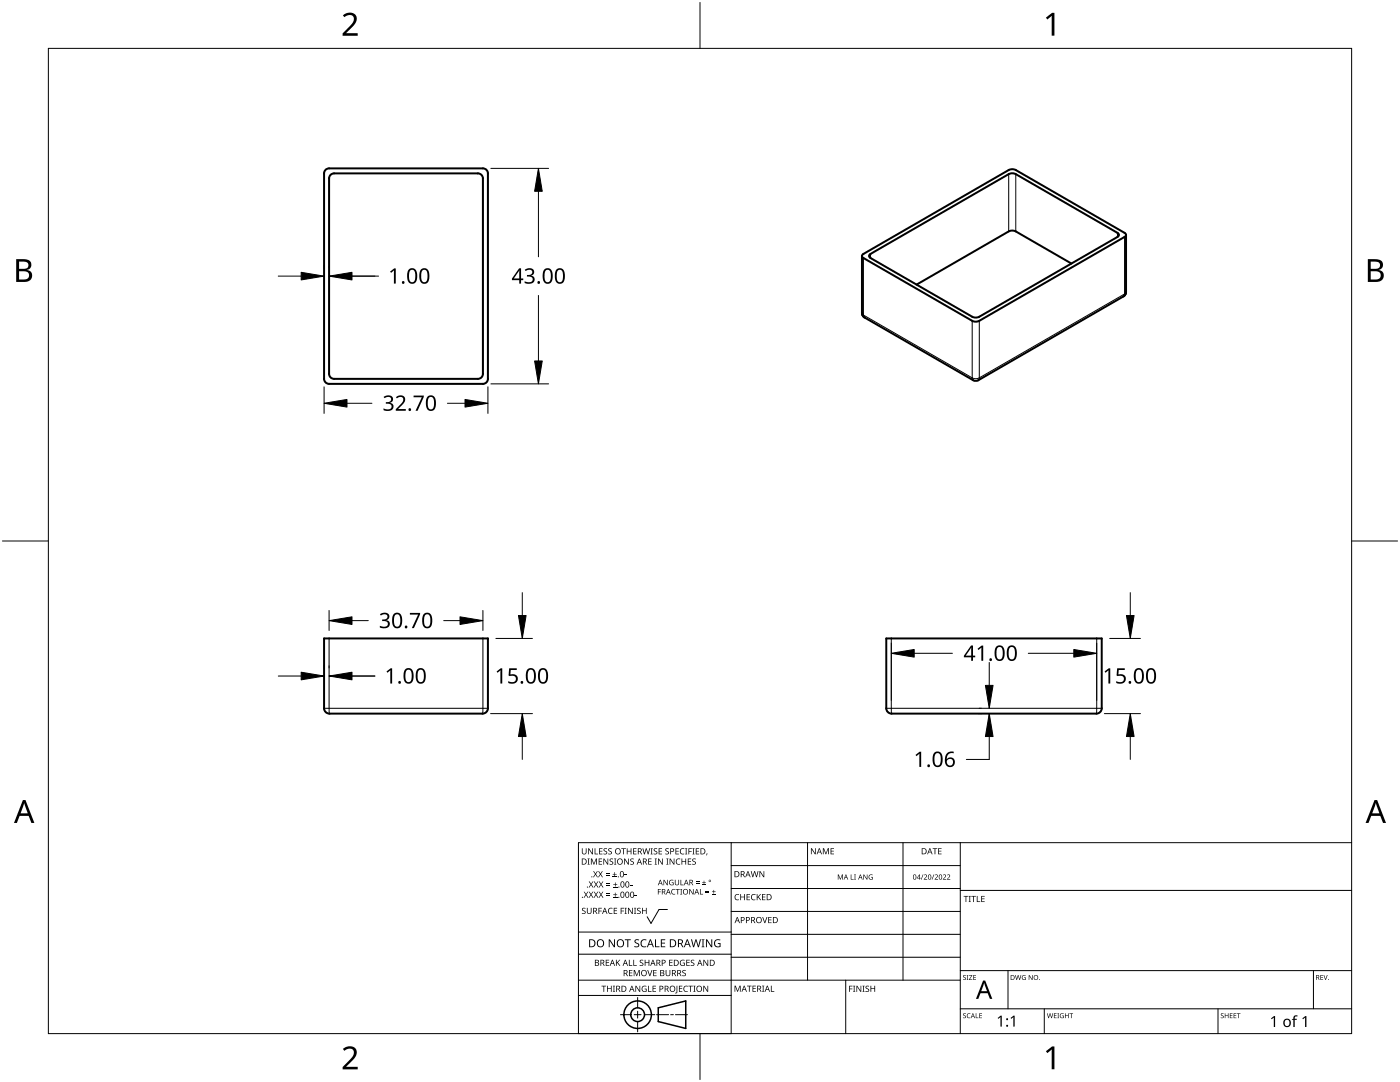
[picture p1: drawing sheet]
<svg xmlns="http://www.w3.org/2000/svg" width="279mm" height="216mm" viewBox="0 0 279 216" stroke-linecap="round" stroke-linejoin="round" font-family="sans-serif">
<path d="M65 33.9l.7-.3h30.7a1 1 0 0 1 1 1v41a1 1 0 0 1-1 1h-30.7a1 1 0 0 1-1-1v-41zM66 34.9l.7-.3h28.7a1 1 0 0 1 1 1v39a1 1 0 0 1-1 1h-28.7a1 1 0 0 1-1-1v-39zM172.2 50.8l29.1-16.9 .7-.1 .7 .1 21.7 12.6 .3 .4-.3 .4-29 16.7-.7 .2-.7-.2-21.7-12.5-.2-.3zM173.6 50.8l28.2-16.2 .9 .1 20.3 11.8 .3 .4-.3 .4-28 16.1-1-.2-20.3-11.7-.2-.3zM213.8 52.6l-11.1-6.4-.9-.2-18.9 10.8M224.7 46.9v11.4l-.3 .7-29.2 16.9-.5 .1-.5-.1-21.9-12.8-.3-.6v-11.4M64.7 127.4h32.7v13.9a1.06 1.06 0 0 1-1.1 1.1h-30.6a1.06 1.06 0 0 1-1-1.1zM176.9 127.4h43v13.9a1.06 1.06 0 0 1-1.1 1.1h-40.9a1.06 1.06 0 0 1-1-1.1z" fill="none" stroke="#000" stroke-width=".4"/>
<g fill="none" stroke="#000" stroke-width=".2">
<path d="M201.3 34.7v11.5M202.7 34.7v11.5M172.3 51.5v11.4M173.7 50.7v.8M223 46.5v.8M224.4 58.7l-.2 .5M224.4 58.7l-29 16.7M224.4 47.3v11.4M224.7 58.3l-.3 .4M172 62.5l.3 .4M172.3 62.9l.3 .5M172.3 62.9l21.7 12.5"/>
<path d="M194 75.4l.2 .5M194 64v11.4M195.4 75.4l-.2 .5M195.4 64v11.4M195.4 75.4l-.7 .2-.7-.2M65.7 127.4v15M96.4 127.4l-.1 15M177.9 127.4v15M218.9 127.4l-.1 15M64.7 141.3h32.7M176.9 141.3h43"/>
</g>
<path d="M9.7 9.7h260v196.5h-260z" fill="none" stroke="#000" stroke-width=".2"/>
<path d="M139.7 .5v9.2M.5 108h9.2M269.7 108h9.2M139.7 206.2v9.2" fill="none" stroke="#000" stroke-width=".2"/>
<g fill="#000">
<path d="M68.4 3.1a1.64 1.64 0 0 1 2.8 .4 2.52 2.52 0 0 1-1.2 2.2l-.9 .9h2.3v.5h-3v-.4l1.2-1.2a1.95 1.95 0 0 0 .9-2.2 1.23 1.23 0 0 0-1.8 .1zM208.7 3.5l1.3-.9h.4v4.5h-.5v-4l-.9 .8zM68.4 209.3a1.64 1.64 0 0 1 2.8 .4 2.52 2.52 0 0 1-1.2 2.2l-.9 1h2.3v.5h-3v-.5l1.2-1.2a1.95 1.95 0 0 0 .9-2.1 1.23 1.23 0 0 0-1.8 .1zM208.7 209.8l1.3-1h.4v4.6h-.5v-4l-.9 .7z"/>
<path d="M3.2 51.7h1.3a1.28 1.28 0 0 1 1.7 1.3 1.04 1.04 0 0 1-.8 .9 1.23 1.23 0 0 1 1 1.5 1.23 1.23 0 0 1-1.6 .9h-1.6zM3.8 54.1v1.7h.9a.86 .86 0 0 0 1.1-.9 .86 .86 0 0 0-1.1-.8zM3.8 52.2v1.4h.8a.78 .78 0 0 0 1.1-.7 .78 .78 0 0 0-1.1-.7z"/>
<path d="M273 51.7h1.3a1.28 1.28 0 0 1 1.7 1.3 1.04 1.04 0 0 1-.9 .9 1.23 1.23 0 0 1 1 1.5 1.23 1.23 0 0 1-1.5 .9h-1.6zM273.6 54.1v1.7h.9a.86 .86 0 0 0 1.1-.9 .86 .86 0 0 0-1.2-.8zM273.6 52.2v1.4h.8a.78 .78 0 0 0 1-.7 .78 .78 0 0 0-1.1-.7z"/>
<path d="M4.6 159.6h.5l1.8 4.6h-.6l-.6-1.4h-1.8l-.5 1.4h-.6zM4.8 160.2l-.7 2.1h1.4z"/>
<path d="M274.3 159.6h.5l1.8 4.6h-.6l-.5-1.4h-1.8l-.6 1.4h-.6zM274.6 160.2l-.7 2.1h1.4z"/>
</g>
<g fill="none" stroke="#000" stroke-width=".2">
<path d="M145.9 168.1v38.1h-30.5v-38.1h154.3M145.9 172.7h45.7M145.9 177.3h45.7M161.2 168.1v27.5M180.2 168.1v27.5M191.6 168.1v38.1M191.6 177.7h78.1M115.4 198.6h30.5M115.4 195.6h76.2M115.4 190.4h30.5M115.4 186h30.5M127.3 199v2.1"/>
<path d="M133.2 181.5h-1.7l-1.6 2.8-.7-1.4M145.9 181.9h45.7M145.9 186.4h45.7M145.9 191h45.7M168.8 195.6v10.6M191.6 193.7h78.1M201.2 193.7v7.6M262.1 193.7v7.6M123.8 202.5h2.1M126.6 202.5h1.3M127.3 201.8v1.4M127.3 203.8v2.1"/>
<path d="M128.6 202.5h2.1M131 202.5h2.4M133.8 202.5h.6M134.8 202.5h2.4M191.6 201.3h78.1M208.4 201.3v4.9M243.1 201.3v4.9"/>
</g>
<g fill="#000">
<path d="M116.1 169.3h.2v.8a.32 .32 0 0 0 .3 .3 .32 .32 0 0 0 .3-.3v-.8h.2v.8a.47 .47 0 0 1-.5 .4 .47 .47 0 0 1-.5-.5zM116.5 177.9h.2l.3 .5 .3-.5h.1l-.4 .6 .4 .6h-.1l-.3-.5-.4 .5h-.1l.4-.6zM117.3 171.3h.4l-.1 .1v1l.1 .1h-.4l.1-.1v-1zM117.4 169.3h.2l.6 1v-1h.1v1.2h-.1l-.7-1v1h-.1zM117.5 177.9h.2l.3 .5 .3-.5h.1l-.4 .6 .4 .6h-.1l-.4-.5-.3 .5h-.1l.4-.6zM117.5 175.9h.2l.3 .5 .3-.5h.1l-.4 .6 .5 .6h-.2l-.3-.5-.4 .5h-.1l.4-.6zM117.9 171.3h.3l.3 1 .4-1h.2v1.2h-.1v-1l-.4 1h-.1l-.4-1v1h-.2zM118.7 169.3h.1v1h.6v.2h-.7zM118.4 173.8h.1l.3 .5 .3-.5h.2l-.4 .6 .4 .7h-.1l-.4-.6-.3 .6h-.1l.4-.7zM118.5 177.9h.2l.2 .5 .3-.5h.2l-.4 .6 .4 .6h-.1l-.4-.5-.3 .5h-.1l.4-.6zM118.5 175.9h.2l.3 .5 .3-.5h.1l-.4 .6 .4 .6h-.1l-.3-.5-.4 .5h-.1l.4-.6zM119.5 171.3h.7v.1h-.6v.4h.5v.2h-.5v.4h.6v.1h-.7z"/>
<path d="M119.6 169.3h.6v.1h-.5v.4h.5v.1h-.5v.4h.5v.2h-.6zM119.4 173.8h.1l.3 .5 .3-.5h.2l-.4 .6 .4 .7h-.1l-.4-.6-.3 .6h-.2l.5-.7zM119.5 177.9h.1l.3 .5 .3-.5h.2l-.4 .6 .4 .6h-.1l-.4-.5-.3 .5h-.1l.4-.6zM119.5 175.9h.2l.3 .5 .3-.5h.1l-.4 .6 .4 .6h-.1l-.4-.5-.3 .5h-.1l.4-.6zM120.9 174.6h.8v.1h-.8zM120.9 174.2h.8v.1h-.8zM121 178.7h.8v.1h-.8zM121 178.3h.8v.1h-.8zM121 176.6h.8v.1h-.8zM121 176.3h.8v.1h-.8zM120.5 169.4l.4-.1h.3l-.1 .1a.25 .25 0 0 0-.4-.1 .25 .25 0 0 0 0 .4 .4 .4 0 0 1 .5 .3 .4 .4 0 0 1-.3 .5 .4 .4 0 0 1-.5-.2h.2a.27 .27 0 0 0 .4-.1 .27 .27 0 0 0-.3-.3l-.2-.2zM120.4 171.3h.2l.6 1v-1h.2v1.2h-.2l-.6-1v1h-.2z"/>
<path d="M121.4 169.4l.5-.1h.2v.1a.25 .25 0 0 0-.4-.1 .25 .25 0 0 0 0 .4 .4 .4 0 0 1 .4 .3 .4 .4 0 0 1-.2 .5 .4 .4 0 0 1-.5-.2h.1a.27 .27 0 0 0 .5-.1 .27 .27 0 0 0-.4-.3l-.2-.2zM122.3 174.9h.8v.2h-.8zM122.4 179h.8v.1h-.8zM122.4 177h.8v.1h-.8zM121.7 171.4l.4-.1 .3 .1-.1 .1a.25 .25 0 0 0-.4-.1 .25 .25 0 0 0 0 .4 .4 .4 0 0 1 .5 .3 .4 .4 0 0 1-.3 .5 .4 .4 0 0 1-.5-.3l.2 .1a.27 .27 0 0 0 .4-.2 .27 .27 0 0 0-.3-.3l-.2-.2zM122.6 174h.1v.4h.4v.1h-.4v.4h-.1v-.4h-.3v-.1h.3zM122.7 178.1h.1v.4h.4v.1h-.4v.3h-.1v-.3h-.3v-.1h.3zM122.7 176.1h.2v.3h.3v.2h-.3v.3h-.2v-.3h-.3v-.2h.3zM122.5 171.3h.5l-.2 .1v1l.2 .1h-.5l.2-.1v-1zM124 169.3h.9v.1h-.4v1.1h-.1v-1.1h-.4zM124.7 174.5h.4v.2h-.4zM124.6 171.3h.1l.7 1v-1h.1v1.2h-.2l-.6-1v1h-.1z"/>
<path d="M125.7 176.6h.5v.1h-.5zM125.1 169.3h.1v.5h.7v-.5h.1v1.2h-.1v-.6h-.7v.6h-.1zM125.8 171.4l.5-.1 .2 .1v.1a.25 .25 0 0 0-.4-.1 .25 .25 0 0 0 0 .4 .4 .4 0 0 1 .4 .3 .4 .4 0 0 1-.2 .5 .4 .4 0 0 1-.5-.3l.1 .1a.27 .27 0 0 0 .5-.2 .27 .27 0 0 0-.4-.3l-.2-.2zM126.7 178.6h.4v.2h-.4zM126.4 169.3h.6v.1h-.5v.4h.5v.1h-.5v.4h.5v.2h-.6zM128.2 169.3h.2l.2 1 .3-1h.2l.2 1 .3-1h.1l-.3 1.2h-.1l-.3-1.1-.3 1.1h-.2zM129.4 171.3h.6v.1h-.5v.4h.5v.2h-.5v.4h.5v.1h-.6zM129.8 169.3h.5l-.2 .1v1l.2 .1h-.5l.2-.1v-1zM130.7 171.3h.4l-.1 .1v1l.1 .1h-.4l.1-.1v-1zM130.5 169.4l.4-.1h.3l-.1 .1a.25 .25 0 0 0-.4-.1 .25 .25 0 0 0 0 .4 .4 .4 0 0 1 .5 .3 .4 .4 0 0 1-.3 .5 .4 .4 0 0 1-.5-.2h.2a.27 .27 0 0 0 .4-.1 .27 .27 0 0 0-.3-.3l-.2-.2zM131.3 177.4h.6v.1h-.5v.4h.5v.1h-.5v.5h-.1zM131.4 169.3h.7v.1h-.5v.4h.5v.1h-.5v.4h.5v.2h-.7z"/>
<path d="M131.3 171.3h.2l.7 1-.1-1h.2v1.2h-.2l-.6-1v1h-.2zM132.4 175.6h.2l.6 .9v-.9h.1v1h-.2l-.6-.9v.9h-.1zM133 171.3h.4l-.1 .1v1l.1 .1h-.4l.1-.1v-1zM132.8 169.4l.4-.1h.3l-.1 .1a.25 .25 0 0 0-.3-.1 .25 .25 0 0 0 0 .4 .4 .4 0 0 1 .4 .3 .4 .4 0 0 1-.3 .5 .4 .4 0 0 1-.4-.2h.1a.27 .27 0 0 0 .5-.1 .27 .27 0 0 0-.4-.3l-.2-.2zM133.7 175.7l.5-.2 .2 .1v.1a.45 .45 0 0 0-.7 .4 .45 .45 0 0 0 .6 .4v-.3h-.2v-.1h.3v.5a.6 .6 0 0 1-.8-.1 .6 .6 0 0 1 .1-.8zM134.1 177.5l.4-.1h.3l-.1 .2a.44 .44 0 0 0-.6 .4 .44 .44 0 0 0 .6 .3 .52 .52 0 0 1-.7 0 .52 .52 0 0 1 .1-.8zM133.6 171.3h.2l.7 1v-1h.1v1.2h-.2l-.6-1v1h-.2zM134.9 177.4h.8v.1h-.4v1h-.1v-1h-.3zM135 171.5l.5-.2 .3 .1-.1 .1a.49 .49 0 0 0-.7 .4 .49 .49 0 0 0 .7 .5 .52 .52 0 0 1-.6 0 .52 .52 0 0 1-.2-.6zM134.8 169.3h.7v.1h-.6v.4h.5v.1h-.5v.4h.6v.2h-.7zM134.7 175.6h.1v.7a.28 .28 0 0 0 .3 .2 .28 .28 0 0 0 .3-.2v-.7h.1v.7a.42 .42 0 0 1-.4 .4 .42 .42 0 0 1-.4-.4zM135.8 175.6h.1v.9h.5v.1h-.6z"/>
<path d="M135.8 177.4h.3l-.1 .1v.9l.1 .1h-.3l.1-.1v-.9zM135.8 169.4l.5-.2 .3 .1-.1 .1a.49 .49 0 0 0-.7 .5 .49 .49 0 0 0 .8 .4 .52 .52 0 0 1-.7 .1 .52 .52 0 0 1-.2-.6zM136 171.3h.2v.5h.6v-.5h.1v1.2h-.1v-.5h-.6v.5h-.2zM136.7 169.3h.5l-.2 .1v1l.2 .1h-.5l.2-.1v-1zM137.4 169.3h.7v.1h-.6v.4h.5v.2h-.5v.5h-.1zM137.3 171.3h.6v.1h-.5v.4h.5v.2h-.5v.4h.5v.1h-.6zM137.6 177.4h.1l.6 .9v-.9h.1v1.1h-.1l-.6-.9v.9h-.1zM138.2 169.3h.4l-.1 .1v1l.1 .1h-.4l.1-.1v-1zM138.9 176.2h.7v.1h-.7zM138.9 175.9h.7v.1h-.7zM138.2 171.4l.4-.1 .3 .1-.1 .1a.25 .25 0 0 0-.4-.1 .25 .25 0 0 0 0 .4 .4 .4 0 0 1 .5 .3 .4 .4 0 0 1-.3 .5 .4 .4 0 0 1-.5-.3l.2 .1a.27 .27 0 0 0 .4-.2 .27 .27 0 0 0-.3-.3l-.2-.2zM138.9 169.3h.6v.1h-.5v.4h.5v.1h-.5v.4h.5v.2h-.6z"/>
<path d="M139.7 177.4h.1v1h.5v.1h-.6zM140.1 176.5h.8v.1h-.8zM140.4 175.7h.2v.3h.3v.2h-.3v.3h-.2v-.3h-.3v-.2h.3zM140.8 178h.7v.2h-.7zM140.8 177.7h.7v.1h-.7zM141 170.3h.2l-.3 .4zM142.1 178.4h.7v.1h-.7zM142.4 177.6h.1v.3h.3v.1h-.3v.3h-.1v-.3h-.3v-.1h.3zM146.8 178.6l.4-.2 .3 .1v.1a.49 .49 0 0 0-.7 .4 .49 .49 0 0 0 .7 .5 .52 .52 0 0 1-.7 0 .52 .52 0 0 1-.2-.6zM147.7 178.4h.2v.5h.6v-.5h.2v1.2h-.2v-.5h-.6v.5h-.2zM149 178.4h.7v.1h-.5v.4h.4v.2h-.4v.4h.5v.1h-.7zM150 178.6l.5-.2 .3 .1-.1 .1a.49 .49 0 0 0-.7 .4 .49 .49 0 0 0 .8 .5 .52 .52 0 0 1-.7 0 .52 .52 0 0 1-.2-.6z"/>
<path d="M149.8 173.8h.2l.2 1.1 .3-1.1h.2l.3 1.1 .2-1.1h.2l-.3 1.2h-.2l-.3-1-.3 1h-.1zM151 178.4h.2v.6l.5-.6h.2l-.5 .5 .5 .7h-.2l-.4-.6-.1 .6h-.2zM151.6 173.8h.1l.7 1v-1h.1v1.2h-.2l-.6-1v1h-.1zM152.1 178.4h.7v.1h-.6v.4h.5v.2h-.5v.4h.6v.1h-.7zM161.8 169.3h.2l.7 1v-1h.1v1.2h-.2l-.6-1v1h-.2zM164.2 169.3h.2l.4 .9 .4-.9h.2v1.2h-.1v-1.1l-.4 1.1h-.1l-.4-1.1v1.1h-.2zM165.8 169.3h.6v.1h-.5v.4h.5v.1h-.5v.4h.5v.2h-.6zM167.2 174.5h.2l.3 .8 .3-.8h.2v1h-.1v-.9l-.4 .9-.4-.9v.9h-.1zM169.8 174.5h.1v.9h.5v.1h-.6zM170.5 174.5h.3l-.1 .1v.8l.1 .1h-.3l.1-.1v-.8zM172.3 174.5h.2l.5 .8v-.8h.1v1h-.1l-.6-.8v.8h-.1zM173.5 174.6l.4-.1h.3l-.1 .2a.42 .42 0 0 0-.6 .3 .42 .42 0 0 0 .6 .4v-.3h-.3v-.1h.4v.5a.56 .56 0 0 1-.8-.1 .56 .56 0 0 1 .1-.8z"/>
<path d="M184.2 174.5h.1l-.4 1h-.1zM184.4 174.6a.37 .37 0 0 1 .6 0 .37 .37 0 0 1-.3 .6l-.2 .2h.5v.1h-.6l.2-.4a.27 .27 0 0 0 .3-.3 .27 .27 0 0 0-.4-.2zM186.3 174.5h.2l-.4 1h-.2zM186.1 169.3h.9v.1h-.3v1.1h-.2v-1.1h-.4zM186.5 174.6a.37 .37 0 0 1 .6 0 .37 .37 0 0 1-.2 .6l-.2 .2h.5v.1h-.7l.3-.4a.27 .27 0 0 0 .3-.3 .27 .27 0 0 0-.4-.2zM187.2 169.3h.7v.1h-.5v.4h.5v.1h-.5v.4h.5v.2h-.7zM188.2 174.6a.37 .37 0 0 1 .6 0 .37 .37 0 0 1-.3 .6l-.2 .2h.5v.1h-.6l.2-.4a.27 .27 0 0 0 .3-.3 .27 .27 0 0 0-.4-.2zM189 174.6a.37 .37 0 0 1 .6 0 .37 .37 0 0 1-.2 .6l-.3 .2h.6v.1h-.7l.3-.4a.27 .27 0 0 0 .2-.3 .27 .27 0 0 0-.3-.2zM192.3 178.8h.9v.1h-.3v1.1h-.2v-1.1h-.4zM193.3 178.8h.5l-.2 .1v1l.2 .1h-.5l.2-.1v-1zM193.8 178.8h1v.1h-.4v1.1h-.2v-1.1h-.4zM194.9 178.8h.2v1.1h.5v.1h-.7z"/>
<path d="M195.8 178.8h.7v.1h-.5v.4h.5v.1h-.5v.5h.5v.1h-.7zM116.2 181.3l.4-.2 .3 .1-.1 .1a.25 .25 0 0 0-.4-.1 .25 .25 0 0 0 0 .4 .4 .4 0 0 1 .5 .3 .4 .4 0 0 1-.3 .5 .4 .4 0 0 1-.5-.2h.2a.27 .27 0 0 0 .4-.1 .27 .27 0 0 0-.3-.3l-.2-.2zM117.1 181.1h.2v.8a.32 .32 0 0 0 .3 .3 .32 .32 0 0 0 .3-.3v-.8h.2v.8a.47 .47 0 0 1-.5 .5 .47 .47 0 0 1-.5-.5zM119.4 181.1h.7v.2h-.5v.4h.5v.1h-.5v.6h-.2zM120 196.7h1v.1h-.4v1.1h-.2v-1.1h-.4zM120.9 191.5h.7v.1h-.6v.4h.5v.2h-.5v.4h.6v.1h-.7zM121.5 181.3l.4-.2 .4 .1-.1 .1a.49 .49 0 0 0-.7 .5 .49 .49 0 0 0 .7 .4 .52 .52 0 0 1-.6 .1 .52 .52 0 0 1-.3-.6zM121.1 196.7h.2v.5h.6v-.5h.2v1.2h-.2v-.6h-.6v.6h-.2zM121.5 187.4h.2l.9 1.3v-1.3h.1v1.6h-.2l-.8-1.3v1.3h-.2zM122.3 196.7h.4l-.1 .1v1l.1 .1h-.4l.2-.1v-1zM122.5 181.1h.7v.2h-.6v.4h.5v.1h-.5v.4h.6v.2h-.7zM122.9 191.5h.2v.6l.5-.6h.2l-.5 .5 .5 .7h-.2l-.4-.6-.1 .6h-.2z"/>
<path d="M123.9 181.1h.6v.2h-.5v.4h.5v.1h-.5v.6h-.1zM124.7 181.1h.4l-.2 .2v.9l.2 .2h-.4l.1-.2v-.9zM124.7 187.4h1.2v.2h-.5v1.4h-.2v-1.4h-.5zM125.5 191.5h.2v1.1h.5v.1h-.7zM125.5 193.6h.7v.1h-.5v.4h.5v.1h-.5v.4h.5v.2h-.7zM125.3 181.1h.2l.7 1.1-.1-1.1h.2v1.3h-.2l-.6-1v1h-.2zM126.4 191.5h.1v1.1h.6v.1h-.7zM126.5 181.1h.5l-.2 .2v.9l.2 .2h-.5l.2-.2v-.9zM126.5 193.6h.2l.4 1 .4-1h.2v1.2h-.2v-1.1l-.4 1.1h-.1l-.4-1.1v1.1h-.1zM126.7 187.6l.3-.2 .6 .1-.2 .1a.33 .33 0 0 0-.6 .2 .33 .33 0 0 0 .4 .4 .47 .47 0 0 1 .4 .6 .47 .47 0 0 1-.7 .2h-.3v-.2h.2a.35 .35 0 0 0 .6-.2 .35 .35 0 0 0-.5-.4l-.3-.2zM126.8 196.7h.2l.6 1v-1h.2v1.2h-.2l-.7-1 .1 1h-.2zM127.2 181.3l.4-.2 .3 .1-.1 .1a.25 .25 0 0 0-.4-.1 .25 .25 0 0 0 0 .4 .4 .4 0 0 1 .5 .3 .4 .4 0 0 1-.3 .5 .4 .4 0 0 1-.5-.2h.2a.27 .27 0 0 0 .4-.1 .27 .27 0 0 0-.3-.3l-.2-.2z"/>
<path d="M127.7 191.6l.4-.1 .3 .1-.1 .1a.25 .25 0 0 0-.3-.1 .25 .25 0 0 0 0 .4 .4 .4 0 0 1 .4 .3 .4 .4 0 0 1-.3 .5 .4 .4 0 0 1-.4-.3l.1 .1a.27 .27 0 0 0 .5-.2 .27 .27 0 0 0-.4-.3l-.2-.2zM128 187.6l.6-.2 .4 .1-.1 .2a.63 .63 0 0 0-.9 .5 .63 .63 0 0 0 1 .6v.2a.83 .83 0 0 1-1.1-.3 .83 .83 0 0 1 .1-1.1zM128.2 196.8l.6-.1 .2 .1v.1a.5 .5 0 0 0-.8 .4 .5 .5 0 0 0 .7 .5v-.4h-.3v-.1h.4v.6a.66 .66 0 0 1-.8-.2 .66 .66 0 0 1 0-.9zM128.1 181.1h.2v.6h.6v-.6h.2v1.3h-.2v-.6h-.6v.6h-.2zM129.2 193.6h.1l.4 1 .3-1h.2l-.4 1.2h-.2zM129.3 196.7h.2v1.1h.5v.1h-.7zM128.7 191.5h.1v.5h.6v-.5h.2v1.2h-.2v-.5h-.6v.5h-.1zM130.7 187.4h.2v1.4h.7v.2h-.9zM130.2 196.7h.7v.1h-.5v.4h.5v.1h-.5v.5h.5v.1h-.7zM130.4 193.6h.6v.1h-.5v.4h.5v.1h-.5v.4h.5v.2h-.6zM131.9 187.4h.9v.2h-.7v.5h.6v.2h-.6v.5h.7v.2h-.9zM132.8 193.6h.2v.7a.32 .32 0 0 0 .3 .4 .32 .32 0 0 0 .3-.4v-.7h.2v.7a.47 .47 0 0 1-.5 .5 .47 .47 0 0 1-.5-.5z"/>
<path d="M133.5 191.5h.7v.1h-.5v.4h.5v.2h-.5v.4h.5v.1h-.7zM135 196.7h.2v1.3l-.1 .2h-.3l-.1-.1 .3-.2zM135.5 196.7h.7v.1h-.5v.4h.4v.1h-.4v.5h.5v.1h-.7zM135.8 191.7l.5-.2 .4 .1-.1 .1a.5 .5 0 0 0-.8 .4 .5 .5 0 0 0 .7 .5v-.4h-.2v-.1h.4v.6a.66 .66 0 0 1-.9-.1 .66 .66 0 0 1 0-.9zM136.2 193.7l.4-.2 .3 .1-.1 .1a.25 .25 0 0 0-.4-.1 .25 .25 0 0 0 0 .4 .4 .4 0 0 1 .5 .3 .4 .4 0 0 1-.3 .5 .4 .4 0 0 1-.5-.2h.2a.27 .27 0 0 0 .5-.1 .27 .27 0 0 0-.4-.3l-.2-.2zM136.5 196.8l.5-.1 .3 .1-.1 .1a.49 .49 0 0 0-.7 .4 .49 .49 0 0 0 .8 .4 .52 .52 0 0 1-.7 .1 .52 .52 0 0 1-.2-.6zM137 191.5h.6v.1h-.5v.4h.5v.2h-.5v.4h.5v.1h-.6zM137.4 196.7h.9v.1h-.4v1.1h-.1v-1.1h-.4zM137.9 191.6l.4-.1 .3 .1-.1 .1a.25 .25 0 0 0-.4-.1 .25 .25 0 0 0 0 .4 .4 .4 0 0 1 .5 .3 .4 .4 0 0 1-.3 .5 .4 .4 0 0 1-.5-.3l.2 .1a.27 .27 0 0 0 .4-.2 .27 .27 0 0 0-.3-.3l-.2-.2zM138.4 196.7h.4l-.1 .1v1l.1 .1h-.4l.1-.1v-1zM137.9 187.4h.2l.3 1.4 .4-1.4h.2l.4 1.4 .3-1.4h.2l-.4 1.6h-.2l-.4-1.3-.4 1.3h-.2zM140 187.4h.6l-.2 .2v1.3l.2 .1h-.6l.2-.1v-1.3z"/>
<path d="M140.4 196.7h.1l.7 1v-1h.1v1.2h-.1l-.7-1v1h-.1zM140.4 191.5h.2l.6 1v-1h.1v1.2h-.1l-.7-1v1h-.1zM140.9 187.4h.2l.9 1.3v-1.3h.1v1.6h-.2l-.8-1.3v1.3h-.2zM142.7 187.6l.7-.2 .4 .1-.1 .2a.65 .65 0 0 0-1 .5 .65 .65 0 0 0 .9 .6v-.4h-.3v-.2h.5v.7a.86 .86 0 0 1-1.1-.1 .86 .86 0 0 1 0-1.2zM146.6 196.7h.2l.4 1 .4-1h.2v1.2h-.1v-1.1l-.4 1.1h-.2l-.4-1.1v1.1h-.1zM149.1 196.7h.9v.1h-.4v1.1h-.1v-1.1h-.4zM150.2 196.7h.7v.1h-.6v.4h.5v.1h-.5v.5h.6v.1h-.7zM152.1 183h.2l.3 1 .4-1h.1l-.4 1.2h-.1zM152.1 196.7h.4l-.1 .1v1l.1 .1h-.4l.1-.1v-1zM153.8 196.7h.2v1.1h.5v.1h-.7zM153.3 183h.7v.1h-.5v.4h.5v.1h-.5v.5h.5v.1h-.7zM169.5 196.7h.6v.1h-.5v.5h.5v.1h-.5v.5h-.1z"/>
<path d="M170.2 196.7h.5l-.2 .1v1l.2 .1h-.5l.2-.1v-1zM170.9 196.7h.2l.6 1v-1h.2v1.2h-.2l-.6-1v1h-.2zM172.1 196.7h.5l-.2 .1v1l.2 .1h-.5l.2-.1v-1zM172.8 196.8l.4-.1h.2v.2a.25 .25 0 0 0-.4-.1 .25 .25 0 0 0 0 .4 .4 .4 0 0 1 .5 .3 .4 .4 0 0 1-.3 .4 .4 .4 0 0 1-.5-.2l.2 .1a.27 .27 0 0 0 .4-.2 .27 .27 0 0 0-.3-.3l-.3-.2zM173.7 196.7h.2v.5h.6v-.5h.2v1.2h-.2v-.6h-.6v.6h-.2zM192.2 194.7l.4-.1h.2l-.1 .1a.24 .24 0 0 0-.3 0 .24 .24 0 0 0-.1 .3 .24 .24 0 0 0 .4 .1 .31 .31 0 0 1 0 .4 .31 .31 0 0 1-.5-.1 .24 .24 0 0 0 .3 .1 .24 .24 0 0 0 .1-.3l-.4-.3zM192.9 194.6h.4l-.1 .1v.7l.1 .1h-.4l.1-.1v-.7zM193.4 194.6h.6l-.5 .8h.6v.1h-.7l.5-.8h-.5zM194.2 194.6h.6v.1h-.4v.3h.4v.1h-.4v.3h.4v.1h-.6zM202.6 194.6h.1l.2 .8 .2-.8h.2l.2 .8 .2-.8h.1l-.2 .9h-.2l-.2-.8-.2 .8h-.2zM204 194.7l.4-.1h.3l-.1 .1a.4 .4 0 0 0-.6 .4 .4 .4 0 0 0 .6 .3v-.3l-.2-.1h.3v.5a.53 .53 0 0 1-.7-.1 .53 .53 0 0 1 0-.7zM205.3 194.6h.1l.6 .8v-.8h.1v.9h-.2l-.5-.8v.8h-.1z"/>
<path d="M263.5 194.6h.6v.1h-.5v.3h.4v.1h-.4v.3h.5v.1h-.6zM264.1 194.6h.2l.2 .8 .3-.8h.2l-.4 .9h-.1zM192.2 202.3l.4-.1h.2l-.1 .1a.24 .24 0 0 0-.3 0 .24 .24 0 0 0-.1 .3 .24 .24 0 0 0 .4 .1 .31 .31 0 0 1 0 .5 .31 .31 0 0 1-.5-.2 .24 .24 0 0 0 .3 .1 .24 .24 0 0 0 .1-.3l-.4-.2zM193.1 202.3l.3-.1h.3l-.1 .1a.39 .39 0 0 0-.5 .4 .39 .39 0 0 0 .5 .3 .46 .46 0 0 1-.6 0 .46 .46 0 0 1 .1-.7zM194.7 202.2h.1v.8h.5v.2h-.6zM195.4 202.2h.6v.1h-.4v.3h.4v.1h-.4v.4h.4v.1h-.6zM199.1 203.1l.6-.4h.2v2.1h-.2v-1.9l-.5 .4zM201.7 203.1l.6-.4h.2v2.1h-.3v-1.9l-.4 .4zM209 202.2h.1l.2 .8 .2-.8h.1l.3 .8 .2-.8h.1l-.3 1h-.1l-.2-.9-.3 .9h-.1zM210.3 202.2h.6v.1h-.4v.3h.3v.1h-.3v.4h.4v.1h-.6zM211 202.2h.4l-.2 .1v.8l.2 .1h-.4l.1-.1v-.8zM211.6 202.3l.7-.1-.1 .1a.4 .4 0 0 0-.6 .4 .4 .4 0 0 0 .6 .3v-.2l-.2-.2h.3v.5a.53 .53 0 0 1-.7-.1 .53 .53 0 0 1 0-.7z"/>
<path d="M212.5 202.2h.2v.4h.5v-.4h.1v1h-.1v-.5h-.5v.5h-.2zM213.4 202.2h.8v.1h-.3v.9h-.2v-.9h-.3zM243.7 202.3l.3-.1h.2v.1a.24 .24 0 0 0-.3 0 .24 .24 0 0 0-.1 .3 .24 .24 0 0 0 .3 .1 .31 .31 0 0 1 0 .5 .31 .31 0 0 1-.5-.2 .24 .24 0 0 0 .4 .1 .24 .24 0 0 0 0-.3l-.3-.2zM244.4 202.2h.2v.4h.5v-.4h.1v1h-.1v-.5h-.5v.5h-.2zM245.4 202.2h.6v.1h-.4v.3h.4v.1h-.4v.4h.4v.1h-.6zM246.2 202.2h.5v.1h-.4v.3h.4v.1h-.4v.4h.4v.1h-.5zM246.8 202.2h.8v.1h-.3v.9h-.2v-.9h-.3zM253.7 203.2l.6-.5h.2v2.2h-.3v-1.9l-.4 .4zM258.2 202.7l.3-.1h.5l-.1 .3-.4-.1-.1 .2v.3h.4v.2h-.4v1.4h-.3v-1.4h-.3l.3-.2zM259.9 203.2l.6-.5h.2v2.2h-.2v-1.9l-.5 .4z"/>
<path d="M116.1 171.3h.4a.61 .61 0 0 1 .6 .6 .61 .61 0 0 1-.6 .6h-.4zM116.3 171.4v1h.1a.48 .48 0 0 0 .5-.5 .48 .48 0 0 0-.4-.5z"/>
<path d="M122.7 169.9a.61 .61 0 0 1 1.2 0 .61 .61 0 0 1-1.2 0zM122.9 169.9a.45 .45 0 0 0 .9 0 .45 .45 0 0 0-.9 0z"/>
<path d="M123.1 171.9a.61 .61 0 0 1 1.2 0 .61 .61 0 0 1-1.2 0zM123.3 171.9a.45 .45 0 0 0 .9 0 .45 .45 0 0 0-.9 0z"/>
<path d="M123.9 173.9a.5 .5 0 0 1 .6 .1 .5 .5 0 0 1 0 .7 .44 .44 0 0 1-.6 .3 .44 .44 0 0 1-.2-.6zM123.9 174a.48 .48 0 0 0-.1 .6 .48 .48 0 0 0 .5 .3v-.8l-.1-.1z"/>
<path d="M124 178a.5 .5 0 0 1 .6 .1 .5 .5 0 0 1 0 .6 .44 .44 0 0 1-.6 .4 .44 .44 0 0 1-.2-.6zM124.1 178.1a.48 .48 0 0 0-.2 .6 .48 .48 0 0 0 .5 .3v-.8l-.1-.2z"/>
<path d="M124 176a.5 .5 0 0 1 .6 .1 .5 .5 0 0 1 0 .6 .44 .44 0 0 1-.6 .4 .44 .44 0 0 1-.2-.7zM124.1 176.1a.48 .48 0 0 0-.2 .5 .48 .48 0 0 0 .5 .3v-.7l-.1-.2z"/>
<path d="M124.9 178a.5 .5 0 0 1 .7 .1 .5 .5 0 0 1 0 .6 .44 .44 0 0 1-.6 .4 .44 .44 0 0 1-.2-.6zM125 178.1a.48 .48 0 0 0-.1 .6 .48 .48 0 0 0 .4 .3l.1-.8-.2-.2z"/>
<path d="M124.9 176a.5 .5 0 0 1 .7 .1 .5 .5 0 0 1 0 .6 .44 .44 0 0 1-.6 .4 .44 .44 0 0 1-.2-.7zM125 176.1a.48 .48 0 0 0-.1 .5 .48 .48 0 0 0 .5 .3v-.7l-.1-.2z"/>
<path d="M125.9 178a.5 .5 0 0 1 .6 .1 .5 .5 0 0 1 0 .6 .44 .44 0 0 1-.5 .4 .44 .44 0 0 1-.2-.6zM126 178.1a.48 .48 0 0 0-.2 .6 .48 .48 0 0 0 .5 .3l.1-.8-.2-.2z"/>
<path d="M127.3 169.3h.3a.35 .35 0 0 1 .5 .2 .35 .35 0 0 1-.3 .4l.4 .6h-.2l-.3-.5h-.3v.5h-.1zM127.4 169.4v.4h.2a.23 .23 0 0 0 .3-.2 .23 .23 0 0 0-.3-.2z"/>
<path d="M127.5 171.3h.2l.4 1.2h-.1l-.2-.4h-.4l-.2 .4h-.1zM127.6 171.5l-.2 .5h.4z"/>
<path d="M128.3 171.3h.3a.35 .35 0 0 1 .5 .2 .35 .35 0 0 1-.3 .5l.4 .5h-.2l-.3-.5h-.2v.5h-.2zM128.5 171.4v.5h.1a.23 .23 0 0 0 .3-.2 .23 .23 0 0 0-.3-.3z"/>
<path d="M131.7 175.5h.1l.5 1.1h-.2l-.1-.3h-.4l-.2 .3h-.1zM131.8 175.7l-.2 .5h.3z"/>
<path d="M132.1 177.4h.3a.31 .31 0 0 1 .4 .2 .31 .31 0 0 1-.2 .4l.3 .5h-.2l-.3-.5h-.2v.5h-.1zM132.2 177.5v.4h.2a.21 .21 0 0 0 .2-.2 .21 .21 0 0 0-.2-.2z"/>
<path d="M133.3 177.4h.1l.5 1.1h-.2l-.1-.4h-.4l-.2 .4h-.1zM133.4 177.5l-.2 .5h.4z"/>
<path d="M133.8 169.3h.3a.41 .41 0 0 1 .4 .5 .41 .41 0 0 1-.6 .2v.5h-.1zM133.9 169.4v.5a.29 .29 0 0 0 .5-.3 .29 .29 0 0 0-.5-.2z"/>
<path d="M136.9 175.5h.1l.4 1.1h-.1l-.1-.3h-.5l-.1 .3h-.1zM137 175.7l-.2 .5h.3z"/>
<path d="M136.2 177.9a.55 .55 0 0 1 1.1 0 .55 .55 0 0 1-1.1 0zM136.4 177.9a.45 .45 0 0 0 .9 0 .45 .45 0 0 0-.9 0z"/>
<path d="M137.6 175.6h.3a.31 .31 0 0 1 .4 .2 .31 .31 0 0 1-.2 .4l.3 .4h-.2l-.3-.4h-.2v.4h-.1zM137.7 175.7v.4h.2a.21 .21 0 0 0 .2-.2 .21 .21 0 0 0-.2-.2z"/>
<path d="M139 177.4h.1l.4 1.1h-.1l-.1-.4h-.5l-.1 .4h-.1zM139.1 177.5l-.2 .5h.3z"/>
<path d="M139.8 169.3h.4a.61 .61 0 0 1 .6 .6 .61 .61 0 0 1-.7 .6h-.3zM140 169.4v.9h.1a.48 .48 0 0 0 .5-.4 .48 .48 0 0 0-.4-.5z"/>
<path d="M141.4 175.8a.25 .25 0 0 1 .5 0 .25 .25 0 0 1-.5 0zM141.5 175.8a.15 .15 0 0 0 .3 0 .15 .15 0 0 0-.3 0z"/>
<path d="M146.6 173.8h.4a.61 .61 0 0 1 .6 .6 .61 .61 0 0 1-.7 .6h-.3zM146.7 174v.9h.2a.48 .48 0 0 0 .5-.5 .48 .48 0 0 0-.5-.4z"/>
<path d="M147.8 173.8h.4a.35 .35 0 0 1 .4 .3 .35 .35 0 0 1-.2 .4l.3 .5h-.2l-.3-.5h-.2v.5h-.2zM148 174v.4h.2a.23 .23 0 0 0 .3-.2 .23 .23 0 0 0-.3-.2z"/>
<path d="M149.2 173.8h.1l.5 1.2h-.1l-.2-.3h-.5l-.1 .3h-.2zM149.3 174l-.2 .5h.4z"/>
<path d="M153 178.4h.4a.61 .61 0 0 1 .6 .6 .61 .61 0 0 1-.6 .6h-.4zM153.2 178.5v1h.1a.48 .48 0 0 0 .5-.5 .48 .48 0 0 0-.4-.5z"/>
<path d="M163.4 169.2h.2l.5 1.3h-.2l-.2-.4h-.4l-.2 .4h-.1zM163.5 169.4l-.2 .6h.4z"/>
<path d="M168.8 174.5h.1l.4 1h-.2l-.1-.3h-.4l-.1 .3h-.1zM168.8 174.6l-.1 .5h.3z"/>
<path d="M171.6 174.5h.2l.4 1h-.2l-.1-.3h-.4l-.1 .3h-.1zM171.7 174.6l-.2 .5h.4z"/>
<path d="M182.3 174.6h.4l.2 .5a.38 .38 0 0 1-.5 .4 .38 .38 0 0 1-.2-.6zM182.4 174.6v.1a.39 .39 0 0 0-.1 .4 .39 .39 0 0 0 .4 .3 .4 .4 0 0 0 .1-.5 .4 .4 0 0 0-.4-.3z"/>
<path d="M183.5 174.5h.1v.7h.1l-.1 .3h-.1v-.2h-.5zM183.5 174.6l-.4 .6h.4z"/>
<path d="M184 169.3h.3a.61 .61 0 0 1 .6 .6 .61 .61 0 0 1-.6 .6h-.3zM184.1 169.4v.9h.2a.48 .48 0 0 0 .5-.4 .48 .48 0 0 0-.5-.5z"/>
<path d="M185.3 174.6h.4l.2 .5a.38 .38 0 0 1-.5 .4 .38 .38 0 0 1-.2-.6zM185.4 174.6v.1a.39 .39 0 0 0-.1 .4 .39 .39 0 0 0 .4 .3 .4 .4 0 0 0 .1-.5 .4 .4 0 0 0-.4-.3z"/>
<path d="M185.5 169.2h.1l.5 1.3h-.1l-.2-.4h-.5l-.1 .4h-.2zM185.6 169.4l-.2 .6h.4z"/>
<path d="M187.5 174.6l.1-.1a.51 .51 0 0 1 .4 .5 .51 .51 0 0 1-.5 .5l-.1-.4zM187.6 174.6l-.1 .1a.39 .39 0 0 0-.1 .4 .39 .39 0 0 0 .4 .3 .4 .4 0 0 0 .2-.5 .4 .4 0 0 0-.4-.3z"/>
<path d="M118.4 181.1h.3a.35 .35 0 0 1 .4 .3 .35 .35 0 0 1-.2 .4l.3 .6h-.1l-.3-.5h-.3v.5h-.1zM118.5 181.3v.4h.2a.23 .23 0 0 0 .3-.2 .23 .23 0 0 0-.3-.2z"/>
<path d="M118.7 191.5h.4a.31 .31 0 0 1 .4 .2 .31 .31 0 0 1-.2 .4 .33 .33 0 0 1 .3 .4 .33 .33 0 0 1-.4 .2h-.5zM118.9 192.2v.4h.2a.23 .23 0 0 0 .3-.2 .23 .23 0 0 0-.3-.2zM118.9 191.6v.4h.2a.21 .21 0 0 0 .3-.2 .21 .21 0 0 0-.3-.2z"/>
<path d="M117.6 187.4h.5a.79 .79 0 0 1 .7 .8 .79 .79 0 0 1-.8 .8h-.4zM117.8 187.6v1.2h.2a.62 .62 0 0 0 .6-.6 .62 .62 0 0 0-.6-.6z"/>
<path d="M119.8 191.5h.4a.35 .35 0 0 1 .4 .3 .35 .35 0 0 1-.2 .4l.3 .5h-.2l-.3-.5h-.2v.5h-.2zM120 191.6v.5h.2a.23 .23 0 0 0 .3-.2 .23 .23 0 0 0-.3-.3z"/>
<path d="M119.3 187.6a.77 .77 0 0 1 1.1 .1 .77 .77 0 0 1-.2 1.1 .77 .77 0 0 1-1-.2l-.1-.6zM119.5 187.7a.63 .63 0 0 0-.2 .8 .63 .63 0 0 0 .8 .3 .63 .63 0 0 0 .2-.9 .63 .63 0 0 0-.8-.2z"/>
<path d="M120.6 181.1h.2l.4 1.3h-.1l-.2-.4h-.4l-.2 .4h-.1zM120.7 181.3l-.2 .6h.4z"/>
<path d="M122.1 191.5h.2l.5 1.2h-.2l-.1-.3h-.5l-.2 .3h-.1zM122.2 191.7l-.2 .5h.4z"/>
<path d="M123 196.7h.3a.35 .35 0 0 1 .4 .2 .35 .35 0 0 1-.2 .5l.3 .5h-.1l-.3-.5h-.3v.5h-.1zM123.1 196.8v.5h.2a.23 .23 0 0 0 .3-.3 .23 .23 0 0 0-.3-.2z"/>
<path d="M123.3 187.6a.77 .77 0 0 1 1.1 .1 .77 .77 0 0 1-.2 1.1 .77 .77 0 0 1-1.1-.2v-.6zM123.5 187.7a.63 .63 0 0 0-.2 .8 .63 .63 0 0 0 .8 .3 .63 .63 0 0 0 .2-.9 .63 .63 0 0 0-.8-.2z"/>
<path d="M124.5 193.6h.3a.35 .35 0 0 1 .4 .2 .35 .35 0 0 1-.2 .4l.3 .6h-.1l-.3-.5h-.3v.5h-.1zM124.6 193.7v.4h.2a.23 .23 0 0 0 .3-.2 .23 .23 0 0 0-.3-.2z"/>
<path d="M124 196.7h.4a.61 .61 0 0 1 .6 .6 .61 .61 0 0 1-.6 .6h-.4zM124.2 196.8v1h.2a.48 .48 0 0 0 .5-.5 .48 .48 0 0 0-.5-.5z"/>
<path d="M124.7 191.5h.2l.4 1.2h-.1l-.2-.3h-.4l-.2 .3h-.1zM124.8 191.7l-.2 .5h.4z"/>
<path d="M126 196.7h.2l.4 1.2h-.1l-.2-.4h-.4l-.2 .4h-.1zM126.1 196.8l-.2 .6h.4z"/>
<path d="M127.9 194.2a.61 .61 0 0 1 1.2 0 .61 .61 0 0 1-1.2 0zM128.1 194.2a.45 .45 0 0 0 .9 0 .45 .45 0 0 0-.9 0z"/>
<path d="M129.7 187.4h.2l.6 1.6h-.2l-.2-.5h-.6l-.2 .5h-.2zM129.8 187.6l-.3 .7h.5z"/>
<path d="M130.2 191.5h.2l.4 1.2h-.1l-.2-.3h-.4l-.2 .3h-.1zM130.3 191.7l-.2 .5h.4z"/>
<path d="M131 191.5h.3a.35 .35 0 0 1 .5 .3 .35 .35 0 0 1-.3 .4l.4 .5h-.2l-.3-.5h-.2v.5h-.2zM131.2 191.6v.5h.1a.23 .23 0 0 0 .3-.2 .23 .23 0 0 0-.3-.3z"/>
<path d="M131.8 193.6h.3a.31 .31 0 0 1 .4 .1 .31 .31 0 0 1-.2 .4 .33 .33 0 0 1 .3 .4 .33 .33 0 0 1-.4 .3h-.4zM131.9 194.2v.4h.3a.23 .23 0 0 0 .2-.2 .23 .23 0 0 0-.3-.2zM131.9 193.7v.4h.2a.21 .21 0 0 0 .3-.2 .21 .21 0 0 0-.3-.2z"/>
<path d="M131.6 196.7h.3a.41 .41 0 0 1 .5 .5 .41 .41 0 0 1-.6 .2v.5h-.2zM131.8 196.8v.5a.29 .29 0 0 0 .4-.2 .29 .29 0 0 0-.4-.3z"/>
<path d="M132.6 196.7h.4a.35 .35 0 0 1 .4 .2 .35 .35 0 0 1-.2 .5l.3 .5h-.2l-.3-.5h-.2v.5h-.2zM132.8 196.8v.5h.2a.23 .23 0 0 0 .3-.3 .23 .23 0 0 0-.3-.2z"/>
<path d="M132.1 191.5h.3a.41 .41 0 0 1 .4 .5 .41 .41 0 0 1-.6 .3v.4h-.1zM132.2 191.6v.5a.29 .29 0 0 0 .5-.2 .29 .29 0 0 0-.5-.3z"/>
<path d="M134.1 193.6h.3a.35 .35 0 0 1 .5 .2 .35 .35 0 0 1-.3 .4l.4 .6h-.2l-.3-.5h-.2v.5h-.2zM134.3 193.7v.4h.1a.23 .23 0 0 0 .3-.2 .23 .23 0 0 0-.3-.2z"/>
<path d="M133.6 197.3a.61 .61 0 0 1 1.2 0 .61 .61 0 0 1-1.2 0zM133.8 197.3a.45 .45 0 0 0 .9 0 .45 .45 0 0 0-.9 0z"/>
<path d="M133.7 187.4h.5a.79 .79 0 0 1 .7 .8 .79 .79 0 0 1-.8 .8h-.4zM133.9 187.6v1.2h.2a.62 .62 0 0 0 .6-.6 .62 .62 0 0 0-.6-.6z"/>
<path d="M135.2 193.6h.3a.35 .35 0 0 1 .4 .2 .35 .35 0 0 1-.2 .4l.3 .6h-.2l-.2-.5h-.3v.5h-.1zM135.3 193.7v.4h.2a.23 .23 0 0 0 .3-.2 .23 .23 0 0 0-.3-.2z"/>
<path d="M134.5 191.5h.4a.61 .61 0 0 1 .6 .6 .61 .61 0 0 1-.7 .6h-.3zM134.6 191.6v1h.2a.48 .48 0 0 0 .5-.5 .48 .48 0 0 0-.5-.5z"/>
<path d="M135.3 187.4h.4a.45 .45 0 0 1 .6 .3 .45 .45 0 0 1-.3 .6l.4 .7h-.2l-.4-.6h-.3v.6h-.2zM135.5 187.6v.6h.2a.3 .3 0 0 0 .4-.3 .3 .3 0 0 0-.4-.3z"/>
<path d="M137.1 187.4h.2l.6 1.6h-.2l-.2-.5h-.7l-.1 .5h-.2zM137.2 187.6l-.3 .7h.5z"/>
<path d="M139.6 191.5h.1l.5 1.2h-.2l-.1-.3h-.5l-.1 .3h-.2zM139.7 191.7l-.2 .5h.4z"/>
<path d="M138.9 197.3a.61 .61 0 0 1 1.2 0 .61 .61 0 0 1-1.2 0zM139.1 197.3a.45 .45 0 0 0 .9 0 .45 .45 0 0 0-.9 0z"/>
<path d="M141.7 191.5h.3a.61 .61 0 0 1 .6 .6 .61 .61 0 0 1-.6 .6h-.3zM141.8 191.6v1h.2a.48 .48 0 0 0 .5-.5 .48 .48 0 0 0-.5-.5z"/>
<path d="M147.1 183h.1l.5 1.2h-.2l-.1-.4h-.5l-.2 .4h-.1zM147.1 183.1l-.2 .6h.4z"/>
<path d="M147.8 183h.4a.41 .41 0 0 1 .4 .5 .41 .41 0 0 1-.6 .2v.5h-.2zM148 183.1v.5a.29 .29 0 0 0 .5-.2 .29 .29 0 0 0-.5-.3z"/>
<path d="M148.5 196.7h.1l.5 1.2h-.2l-.1-.4h-.5l-.2 .4h-.1zM148.5 196.8l-.2 .6h.4z"/>
<path d="M148.9 183h.3a.41 .41 0 0 1 .4 .5 .41 .41 0 0 1-.6 .2v.5h-.1zM149 183.1v.5a.29 .29 0 0 0 .5-.2 .29 .29 0 0 0-.5-.3z"/>
<path d="M149.9 183h.3a.35 .35 0 0 1 .5 .2 .35 .35 0 0 1-.3 .5l.4 .5h-.2l-.3-.5h-.2v.5h-.2zM150.1 183.1v.5h.1a.23 .23 0 0 0 .3-.3 .23 .23 0 0 0-.3-.2z"/>
<path d="M151.1 196.7h.4a.35 .35 0 0 1 .4 .2 .35 .35 0 0 1-.2 .5l.3 .5h-.2l-.3-.5h-.2v.5h-.2zM151.3 196.8v.5h.2a.23 .23 0 0 0 .2-.3 .23 .23 0 0 0-.2-.2z"/>
<path d="M150.8 183.6a.61 .61 0 0 1 1.2 0 .61 .61 0 0 1-1.2 0zM151.1 183.6a.45 .45 0 0 0 .9 0 .45 .45 0 0 0-.9 0z"/>
<path d="M153.1 196.7h.1l.5 1.2h-.2l-.1-.4h-.5l-.2 .4h-.1zM153.1 196.8l-.2 .6h.4z"/>
<path d="M154.3 183h.3a.61 .61 0 0 1 .6 .6 .61 .61 0 0 1-.6 .6h-.3zM154.4 183.1v1h.2a.48 .48 0 0 0 .5-.5 .48 .48 0 0 0-.5-.5z"/>
<path d="M196.2 195.7h.4l1.4 3.6h-.4l-.5-1.1h-1.4l-.5 1.1h-.4zM196.4 196.1l-.6 1.7h1.2z"/>
<path d="M201.7 194.6h.3a.49 .49 0 0 1 .5 .5 .49 .49 0 0 1-.5 .4h-.3zM201.8 194.7v.7h.4l.1-.2v-.3z"/>
<path d="M206.2 195.1a.5 .5 0 0 1 1 0 .5 .5 0 0 1-1 0zM206.4 195.1a.36 .36 0 0 0 .7 0 .36 .36 0 0 0-.7 0z"/>
<path d="M262.7 194.6h.2a.28 .28 0 0 1 .4 .1 .28 .28 0 0 1-.2 .4l.3 .4h-.2l-.2-.4h-.2v.4h-.1zM262.8 194.7v.3h.1a.19 .19 0 0 0 .3-.2 .19 .19 0 0 0-.3-.1z"/>
<path d="M194.1 202.2l.5 1-.3-.3h-.3l-.3 .3zM194.2 202.3l-.2 .4h.3z"/>
<path d="M256.3 203.5a.81 .81 0 0 1 1.2 .1 .81 .81 0 0 1-.2 1.1 .81 .81 0 0 1-1.1-.2l-.1-.6zM256.6 203.6a.6 .6 0 0 0-.2 .8 .6 .6 0 0 0 .8 .2l.1-.2a.56 .56 0 0 0 0-.7 .56 .56 0 0 0-.7-.1z"/>
<circle cx="116.2" cy="179.1" r=".11"/>
<circle cx="117.2" cy="177" r=".11"/>
<circle cx="118.1" cy="175" r=".11"/>
<circle cx="123.4" cy="175" r=".11"/>
<circle cx="123.5" cy="179.1" r=".11"/>
<circle cx="123.5" cy="177" r=".11"/>
<circle cx="207.5" cy="195.5" r=".09"/>
<circle cx="265.1" cy="195.5" r=".09"/>
<circle cx="201" cy="204.7" r=".2"/>
<circle cx="201" cy="203.4" r=".2"/>
</g>
<g fill="none" stroke="#000" stroke-width=".3">
<path d="M131.4 201.1l5.5-1.4v5.5l-5.5-1.4z"/>
<circle cx="127.3" cy="202.5" r="1.37"/>
<circle cx="127.3" cy="202.5" r="2.74"/>
</g>
<g fill="none" stroke="#000" stroke-width=".2">
<path d="M98 33.6h11.5M107.5 38.2v13M55.5 55.1h4.6M64.7 53.1v.4M65.7 53.1v.4M65.7 55.1h9.8M107.5 59v13M64.7 77.2v5.3M97.4 77.2v5.3M98 76.6h11.5M69.2 80.5h5M89.3 80.5h3.5"/>
<path d="M104.2 118.3v4.5M225.6 118.3v4.5M55.5 134.9h4.6M64.7 132.9v.4M65.7 121.8v4M65.7 132.9v.4M65.7 134.9h9.1M70.2 123.8h3.3M88.6 123.8h3.2M96.4 121.8v4M99 127.4h7.3M177.9 128.3v11.4"/>
<path d="M182.4 130.4h7.7M197.4 132.2v4.6M205.2 130.4h9.1M218.9 128.3v11.4M221.5 127.4h6.1M97.9 142.4h8.4M104.2 147v4.5M195.4 142.4h.4M195.4 141.3h.4M197.4 142.4v9.1h-4.5M220.4 142.4h7.2M225.6 147v4.5"/>
</g>
<g fill="#000" stroke="#000" stroke-width=".2">
<path d="M107.5 33.6l.7 4.6h-1.5zM60.1 54.3l4.6 .8-4.6 .8zM65.7 55.1l4.5-.8v1.6zM92.8 79.7l4.6 .8-4.6 .7zM106.7 72h1.5l-.7 4.6zM64.7 80.5l4.5-.8v1.5zM60.1 134.1l4.6 .8-4.6 .8zM65.7 123.8l4.5-.7v1.5zM65.7 134.9l4.5-.8v1.6zM91.8 123.1l4.6 .7-4.6 .8zM103.5 122.8h1.5l-.8 4.6zM177.9 130.4l4.5-.8v1.5z"/>
<path d="M196.7 136.8h1.5l-.8 4.5zM214.3 129.6l4.6 .8-4.6 .7zM224.8 122.8h1.5l-.7 4.6zM104.2 142.4l.8 4.6h-1.5zM197.4 142.4l.8 4.6h-1.5zM225.6 142.4l.7 4.6h-1.5z"/>
</g>
<g fill="#000">
<path d="M77.8 54.2l.9-.6h.3v3h-.4v-2.7l-.6 .5zM104.7 53.8a1.06 1.06 0 0 1 1.2-.3 1.06 1.06 0 0 1 .7 .9l-.2 .3-.4 .3a.82 .82 0 0 1 .7 .9 .82 .82 0 0 1-.9 .7l-1.1-.1v-.4a1.08 1.08 0 0 0 1.6-.2 .62 .62 0 0 0-.8-.7h-.3v-.3a.7 .7 0 0 0 .7-.1 .7 .7 0 0 0 .3-.7 .89 .89 0 0 0-1.3 0zM76.6 79.2a1.06 1.06 0 0 1 1.1-.4 1.06 1.06 0 0 1 .7 1l-.2 .4-.4 .2a.82 .82 0 0 1 .8 .9 .82 .82 0 0 1-1 .7l-1.1-.2v-.3a1.08 1.08 0 0 0 1.6-.3 .62 .62 0 0 0-.8-.6h-.3v-.4a.7 .7 0 0 0 .8 0 .7 .7 0 0 0 .2-.7 .89 .89 0 0 0-1.3 0zM79 79.2a1.01 1.01 0 0 1 1.2-.3 1.01 1.01 0 0 1 .6 1l-.2 .6-1.1 1.1h1.5v.4h-2v-.3l1.1-1.2a.72 .72 0 0 0 .4-.6 .72 .72 0 0 0-.4-.7l-.9 .3zM82.5 78.9h2.1v.3l-1.3 2.8h-.4l1.3-2.7h-1.7zM75.8 122.6a1.06 1.06 0 0 1 1.2-.4 1.06 1.06 0 0 1 .7 .9l-.2 .5-.4 .1a.82 .82 0 0 1 .7 .9 .82 .82 0 0 1-.9 .8l-1.1-.2v-.3a1.08 1.08 0 0 0 1.6-.3 .62 .62 0 0 0-.8-.7h-.3v-.3a.7 .7 0 0 0 .7-.1 .7 .7 0 0 0 .3-.7 .89 .89 0 0 0-1.3 0zM77.1 134l.8-.6h.4v3h-.4v-2.7l-.6 .5zM81.8 122.3h2v.3l-1.2 2.7h-.4l1.2-2.7h-1.6zM99.1 134l.8-.6h.3v3h-.3v-2.7l-.6 .5zM101.6 133.4h1.5v.3h-1.2v.9a1.02 1.02 0 0 1 1.5 .8 1.02 1.02 0 0 1-1.4 1l-.6-.1v-.4a.88 .88 0 0 0 1 .2 .88 .88 0 0 0 .6-.8 .85 .85 0 0 0-1.3-.4l-.2-.1zM195.1 129.5l.8-.7h.3v3.1h-.3v-2.7l-.6 .5zM220.4 134l.9-.6h.3v3h-.4v-2.7l-.6 .5z"/>
<path d="M222.9 133.4h1.6v.3h-1.2l-.1 .9a1.02 1.02 0 0 1 1.5 .8 1.02 1.02 0 0 1-1.4 1l-.5-.1v-.4a.88 .88 0 0 0 .9 .2 .88 .88 0 0 0 .6-.8 .85 .85 0 0 0-1.3-.4l-.2-.1zM182.7 150.6l.8-.6h.3v3h-.3v-2.6l-.6 .5z"/>
<path d="M81.6 53.7a1.05 1.05 0 0 1 1.3 0 1.05 1.05 0 0 1 .4 1.2 1.31 1.31 0 0 1-1 1.7 1.22 1.22 0 0 1-1.1-1.5l.1-.9zM81.9 54a1.88 1.88 0 0 0 .2 2.3 .71 .71 0 0 0 .8-.9 1.17 1.17 0 0 0-.6-1.6z"/>
<path d="M84.1 53.7a1.05 1.05 0 0 1 1.2 0 1.05 1.05 0 0 1 .4 1.2 1.31 1.31 0 0 1-1 1.7 1.22 1.22 0 0 1-1-1.5l.1-.9zM84.3 54a1.88 1.88 0 0 0 .2 2.3 .71 .71 0 0 0 .8-.9 1.17 1.17 0 0 0-.6-1.6z"/>
<path d="M103.6 53.5h.4v2.1h.4v.3h-.4v.7h-.4v-.7h-1.4v-.3zM103.6 53.9l-1.1 1.7h1.1z"/>
<path d="M108.7 53.7a1.05 1.05 0 0 1 1.2 0 1.05 1.05 0 0 1 .4 1.2 1.3 1.3 0 0 1-1 1.7 1.22 1.22 0 0 1-1-1.5l.1-.9zM108.9 54a1.88 1.88 0 0 0 .2 2.3 .71 .71 0 0 0 .8-.9 1.17 1.17 0 0 0-.6-1.6z"/>
<path d="M111.1 53.7a1.05 1.05 0 0 1 1.2 0 1.05 1.05 0 0 1 .4 1.2 1.31 1.31 0 0 1-1 1.7 1.22 1.22 0 0 1-1-1.5l.1-.9zM111.3 54a1.88 1.88 0 0 0 .3 2.3 .71 .71 0 0 0 .8-.9 1.17 1.17 0 0 0-.7-1.6z"/>
<path d="M85.4 79.1a1.05 1.05 0 0 1 1.2 0 1.05 1.05 0 0 1 .4 1.2 1.31 1.31 0 0 1-1 1.7 1.22 1.22 0 0 1-1-1.6l.1-.8zM85.6 79.4a1.88 1.88 0 0 0 .2 2.3 .71 .71 0 0 0 .8-1 1.17 1.17 0 0 0-.6-1.5z"/>
<path d="M78.6 122.5a1.05 1.05 0 0 1 1.3 0 1.05 1.05 0 0 1 .4 1.1 1.31 1.31 0 0 1-1 1.8 1.22 1.22 0 0 1-1-1.6v-.8zM78.9 122.7a1.88 1.88 0 0 0 .2 2.3 .71 .71 0 0 0 .8-.9 1.17 1.17 0 0 0-.6-1.5z"/>
<path d="M80.9 133.5a1.05 1.05 0 0 1 1.2 0 1.05 1.05 0 0 1 .4 1.2 1.31 1.31 0 0 1-1 1.7 1.22 1.22 0 0 1-1-1.5l.1-.9zM81.1 133.8a1.88 1.88 0 0 0 .3 2.3 .71 .71 0 0 0 .8-.9 1.17 1.17 0 0 0-.7-1.6z"/>
<path d="M83.3 133.5a1.05 1.05 0 0 1 1.3 0 1.05 1.05 0 0 1 .4 1.2 1.31 1.31 0 0 1-1 1.7 1.22 1.22 0 0 1-1-1.5l.1-.9zM83.6 133.8a1.88 1.88 0 0 0 .2 2.3 .71 .71 0 0 0 .8-.9 1.17 1.17 0 0 0-.6-1.6z"/>
<path d="M84.6 122.5a1.05 1.05 0 0 1 1.3 0 1.05 1.05 0 0 1 .4 1.1 1.31 1.31 0 0 1-1 1.8 1.22 1.22 0 0 1-1-1.6v-.8zM84.9 122.7a1.88 1.88 0 0 0 .2 2.3 .71 .71 0 0 0 .8-.9 1.17 1.17 0 0 0-.6-1.5z"/>
<path d="M105.3 133.5a1.05 1.05 0 0 1 1.3 0 1.05 1.05 0 0 1 .3 1.2 1.3 1.3 0 0 1-1 1.7 1.22 1.22 0 0 1-1-1.5l.1-.9zM105.5 133.8a1.88 1.88 0 0 0 .3 2.3 .71 .71 0 0 0 .8-.9 1.17 1.17 0 0 0-.7-1.6z"/>
<path d="M107.8 133.5a1.05 1.05 0 0 1 1.2 0 1.05 1.05 0 0 1 .4 1.2 1.31 1.31 0 0 1-1 1.7 1.22 1.22 0 0 1-1-1.5l.1-.9zM108 133.8a1.88 1.88 0 0 0 .2 2.3 .71 .71 0 0 0 .8-.9 1.17 1.17 0 0 0-.6-1.6z"/>
<path d="M193.8 128.8h.4v2h.4v.4h-.4v.7h-.4v-.7h-1.4v-.4zM193.8 129.2l-1.1 1.6h1.1z"/>
<path d="M198.9 129a1.05 1.05 0 0 1 1.2 0 1.05 1.05 0 0 1 .4 1.1 1.31 1.31 0 0 1-1 1.8 1.22 1.22 0 0 1-1-1.6l.1-.8zM199.1 129.3a1.88 1.88 0 0 0 .2 2.3 .71 .71 0 0 0 .8-1 1.17 1.17 0 0 0-.6-1.5z"/>
<path d="M201.3 129a1.05 1.05 0 0 1 1.2 0 1.05 1.05 0 0 1 .4 1.1 1.31 1.31 0 0 1-1 1.8 1.22 1.22 0 0 1-1-1.6l.1-.8zM201.5 129.3a1.88 1.88 0 0 0 .3 2.3 .71 .71 0 0 0 .7-1 1.17 1.17 0 0 0-.6-1.5z"/>
<path d="M226.7 133.5a1.05 1.05 0 0 1 1.2 0 1.05 1.05 0 0 1 .4 1.2 1.31 1.31 0 0 1-1 1.7 1.22 1.22 0 0 1-1-1.5l.1-.9zM226.9 133.8a1.88 1.88 0 0 0 .2 2.3 .71 .71 0 0 0 .8-.9 1.17 1.17 0 0 0-.6-1.6z"/>
<path d="M229.1 133.5a1.05 1.05 0 0 1 1.2 0 1.05 1.05 0 0 1 .4 1.2 1.31 1.31 0 0 1-1 1.7 1.22 1.22 0 0 1-1-1.5l.1-.9zM229.3 133.8a1.88 1.88 0 0 0 .3 2.3 .71 .71 0 0 0 .7-.9 1.17 1.17 0 0 0-.6-1.6z"/>
<path d="M186.5 150.2a1.05 1.05 0 0 1 1.2 0 1.05 1.05 0 0 1 .4 1.1 1.31 1.31 0 0 1-1 1.8 1.22 1.22 0 0 1-1-1.6l.1-.8zM186.7 150.4a1.88 1.88 0 0 0 .3 2.3 .71 .71 0 0 0 .7-.9 1.17 1.17 0 0 0-.6-1.5z"/>
<path d="M189 150.3l.5-.3h.5h.3v.3a1.03 1.03 0 0 0-1.3 1.2 .96 .96 0 0 1 1.5 .1 .96 .96 0 0 1-.5 1.4 1.14 1.14 0 0 1-1.2-.3 1.14 1.14 0 0 1-.2-1.2l.1-.7zM188.9 152.1a.66 .66 0 0 0 1.3 0 .66 .66 0 0 0-1.3 0z"/>
<circle cx="80.5" cy="56.4" r=".27"/>
<circle cx="107.5" cy="56.4" r=".27"/>
<circle cx="81.8" cy="81.8" r=".27"/>
<circle cx="79.8" cy="136.2" r=".27"/>
<circle cx="81.1" cy="125.1" r=".27"/>
<circle cx="104.2" cy="136.2" r=".27"/>
<circle cx="197.7" cy="131.6" r=".27"/>
<circle cx="225.5" cy="136.2" r=".27"/>
<circle cx="185.3" cy="152.8" r=".27"/>
</g>
</svg>
